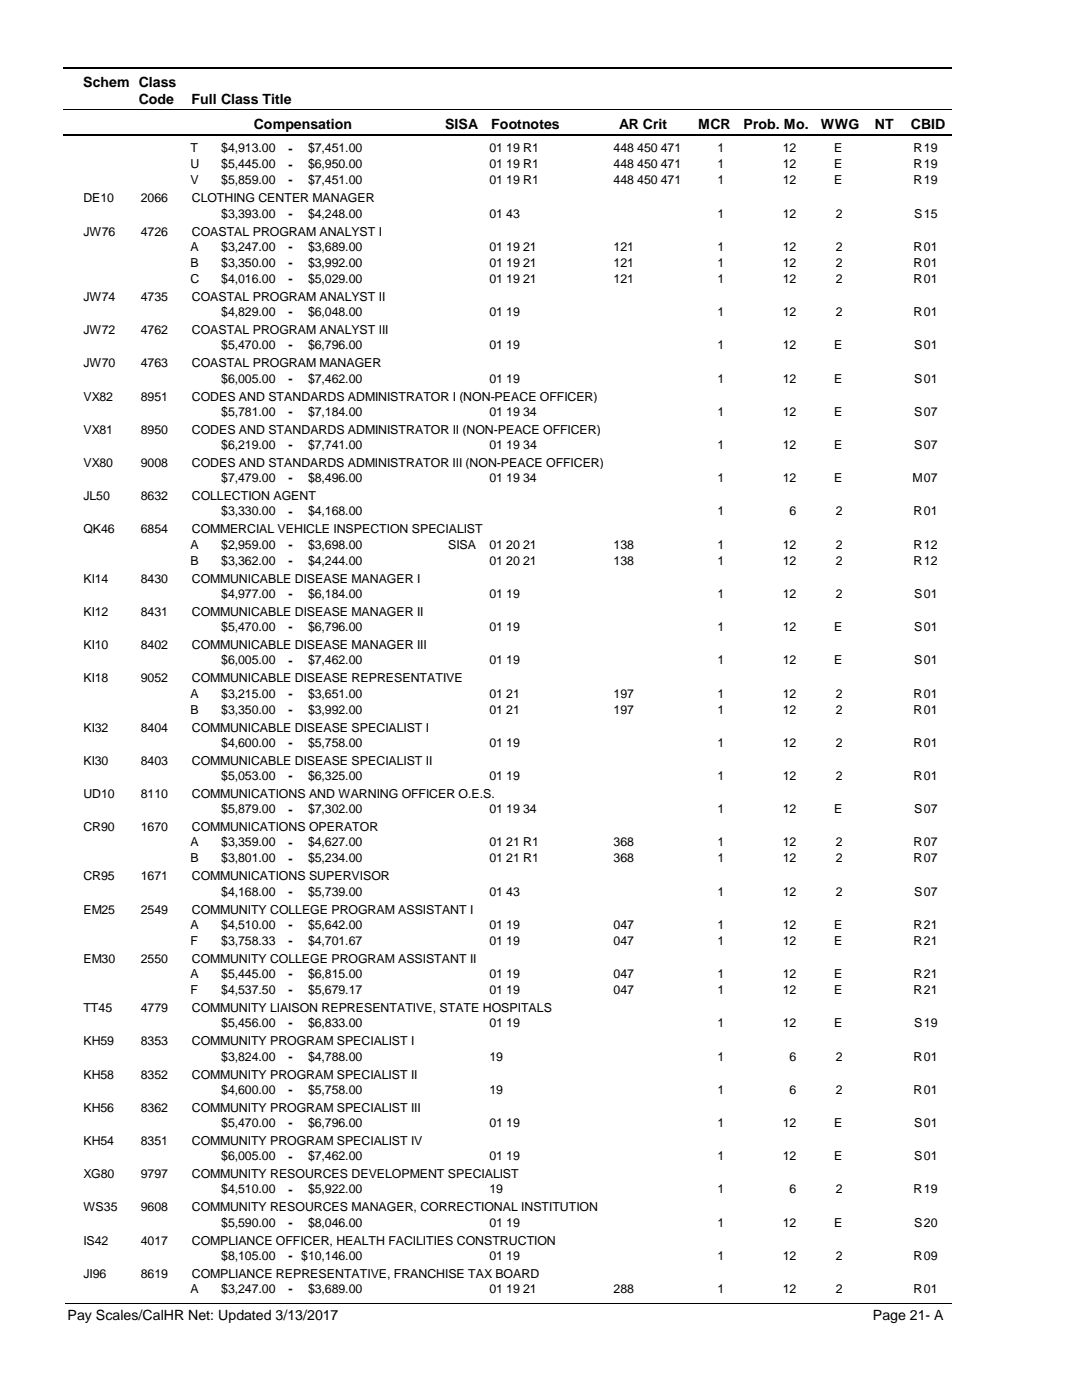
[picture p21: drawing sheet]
<svg xmlns="http://www.w3.org/2000/svg" width="216mm" height="279mm" viewBox="0 0 216 279" stroke-linecap="round" stroke-linejoin="round" font-family="sans-serif">
<defs><g id="words">
<g font-size="2.8">
<text x="16.6" y="17.3">Schem Class</text>
<text x="27.7" y="20.7">Code</text>
<text x="38.2" y="20.7">Full Class Title</text>
<text x="50.6" y="25.7">Compensation</text>
<text x="88.7" y="25.7">SISA</text>
<text x="98" y="25.7">Footnotes</text>
<text x="123.5" y="25.7">AR Crit</text>
<text x="139.2" y="25.7">MCR</text>
<text x="148.3" y="25.7">Prob. Mo.</text>
<text x="163.7" y="25.7">WWG</text>
<text x="174.5" y="25.7">NT</text>
<text x="181.6" y="25.7">CBID</text>
<text x="13.5" y="263.5">Pay Scales/CalHR Net: Updated 3/13/2017</text>
<text x="174.1" y="263.5">Page 21- A</text>
</g>
<g font-size="2.5">
<text x="38" y="30.4">T</text>
<text x="38" y="33.6">U</text>
<text x="44.1" y="30.4">$4,913.00</text>
<text x="44.1" y="33.6">$5,445.00</text>
<text x="57.5" y="30.5">-</text>
<text x="57.5" y="33.6">-</text>
<text x="61.4" y="30.4">$7,451.00</text>
<text x="61.4" y="33.6">$6,950.00</text>
<text x="97.6" y="30.4">01 19 R1</text>
<text x="97.6" y="33.6">01 19 R1</text>
<text x="122.4" y="30.4">448 450 471</text>
<text x="122.4" y="33.6">448 450 471</text>
<text x="143.1" y="30.4">1</text>
<text x="143.1" y="33.6">1</text>
<text x="156.1" y="30.4">12</text>
<text x="156.1" y="33.6">12</text>
<text x="166.3" y="30.4">E</text>
<text x="166.3" y="33.6">E</text>
<text x="182.2" y="30.4">R</text>
<text x="182.2" y="33.6">R</text>
<text x="184.2" y="30.4">19</text>
<text x="184.2" y="33.6">19</text>
<text x="16.6" y="40.4">DE10</text>
<text x="28.1" y="40.4">2066</text>
<text x="38" y="36.8">V</text>
<text x="38.2" y="40.4">CLOTHING CENTER MANAGER</text>
<text x="44.1" y="36.8">$5,859.00</text>
<text x="57.5" y="36.8">-</text>
<text x="61.4" y="36.8">$7,451.00</text>
<text x="97.6" y="36.8">01 19 R1</text>
<text x="122.4" y="36.8">448 450 471</text>
<text x="143.1" y="36.8">1</text>
<text x="156.1" y="36.8">12</text>
<text x="166.3" y="36.8">E</text>
<text x="182.2" y="36.8">R</text>
<text x="184.2" y="36.8">19</text>
<text x="16.6" y="47">JW76</text>
<text x="28.1" y="47">4726</text>
<text x="38.2" y="47">COASTAL PROGRAM ANALYST I</text>
<text x="44.1" y="43.4">$3,393.00</text>
<text x="57.5" y="43.5">-</text>
<text x="61.4" y="43.4">$4,248.00</text>
<text x="97.6" y="43.4">01 43</text>
<text x="143.1" y="43.4">1</text>
<text x="156.1" y="43.4">12</text>
<text x="166.6" y="43.4">2</text>
<text x="182.3" y="43.4">S</text>
<text x="184.2" y="43.4">15</text>
<text x="38" y="50.1">A</text>
<text x="38" y="53.3">B</text>
<text x="44.1" y="50.1">$3,247.00</text>
<text x="44.1" y="53.3">$3,350.00</text>
<text x="57.5" y="50.1">-</text>
<text x="57.5" y="53.3">-</text>
<text x="61.4" y="50.1">$3,689.00</text>
<text x="61.4" y="53.3">$3,992.00</text>
<text x="97.6" y="50.1">01 19 21</text>
<text x="97.6" y="53.3">01 19 21</text>
<text x="122.4" y="50.1">121</text>
<text x="122.4" y="53.3">121</text>
<text x="143.1" y="50.1">1</text>
<text x="143.1" y="53.3">1</text>
<text x="156.1" y="50.1">12</text>
<text x="156.1" y="53.3">12</text>
<text x="166.6" y="50.1">2</text>
<text x="166.6" y="53.3">2</text>
<text x="182.2" y="50.1">R</text>
<text x="182.2" y="53.3">R</text>
<text x="184.2" y="50.1">01</text>
<text x="184.2" y="53.3">01</text>
<text x="38" y="56.4">C</text>
<text x="44.1" y="56.4">$4,016.00</text>
<text x="57.5" y="56.5">-</text>
<text x="61.4" y="56.4">$5,029.00</text>
<text x="97.6" y="56.4">01 19 21</text>
<text x="122.4" y="56.4">121</text>
<text x="143.1" y="56.4">1</text>
<text x="156.1" y="56.4">12</text>
<text x="166.6" y="56.4">2</text>
<text x="182.2" y="56.4">R</text>
<text x="184.2" y="56.4">01</text>
<text x="16.6" y="60">JW74</text>
<text x="28.1" y="60">4735</text>
<text x="38.2" y="60">COASTAL PROGRAM ANALYST II</text>
<text x="44.1" y="63">$4,829.00</text>
<text x="57.5" y="63.1">-</text>
<text x="61.4" y="63">$6,048.00</text>
<text x="97.6" y="63">01 19</text>
<text x="143.1" y="63">1</text>
<text x="156.1" y="63">12</text>
<text x="166.6" y="63">2</text>
<text x="182.2" y="63">R</text>
<text x="184.2" y="63">01</text>
<text x="16.6" y="66.6">JW72</text>
<text x="28.1" y="66.6">4762</text>
<text x="38.2" y="66.6">COASTAL PROGRAM ANALYST III</text>
<text x="44.1" y="69.7">$5,470.00</text>
<text x="57.5" y="69.7">-</text>
<text x="61.4" y="69.7">$6,796.00</text>
<text x="97.6" y="69.7">01 19</text>
<text x="143.1" y="69.7">1</text>
<text x="156.1" y="69.7">12</text>
<text x="166.3" y="69.7">E</text>
<text x="182.3" y="69.7">S</text>
<text x="184.2" y="69.7">01</text>
<text x="16.6" y="73.3">JW70</text>
<text x="28.1" y="73.3">4763</text>
<text x="38.2" y="73.3">COASTAL PROGRAM MANAGER</text>
<text x="44.1" y="76.4">$6,005.00</text>
<text x="57.5" y="76.4">-</text>
<text x="61.4" y="76.4">$7,462.00</text>
<text x="97.6" y="76.4">01 19</text>
<text x="143.1" y="76.4">1</text>
<text x="156.1" y="76.4">12</text>
<text x="166.3" y="76.4">E</text>
<text x="182.3" y="76.4">S</text>
<text x="184.2" y="76.4">01</text>
<text x="16.6" y="79.9">VX82</text>
<text x="28.1" y="79.9">8951</text>
<text x="38.2" y="79.9">CODES AND STANDARDS ADMINISTRATOR I (NON-PEACE OFFICER)</text>
<text x="44.1" y="83">$5,781.00</text>
<text x="57.5" y="83">-</text>
<text x="61.4" y="83">$7,184.00</text>
<text x="97.6" y="83">01 19 34</text>
<text x="143.1" y="83">1</text>
<text x="156.1" y="83">12</text>
<text x="166.3" y="83">E</text>
<text x="182.3" y="83">S</text>
<text x="184.2" y="83">07</text>
<text x="16.6" y="86.5">VX81</text>
<text x="28.1" y="86.5">8950</text>
<text x="38.2" y="86.5">CODES AND STANDARDS ADMINISTRATOR II (NON-PEACE OFFICER)</text>
<text x="44.1" y="89.6">$6,219.00</text>
<text x="57.5" y="89.6">-</text>
<text x="61.4" y="89.6">$7,741.00</text>
<text x="97.6" y="89.6">01 19 34</text>
<text x="143.1" y="89.6">1</text>
<text x="156.1" y="89.6">12</text>
<text x="166.3" y="89.6">E</text>
<text x="182.3" y="89.6">S</text>
<text x="184.2" y="89.6">07</text>
<text x="16.6" y="93.2">VX80</text>
<text x="28.1" y="93.2">9008</text>
<text x="38.2" y="93.2">CODES AND STANDARDS ADMINISTRATOR III (NON-PEACE OFFICER)</text>
<text x="16.6" y="99.8">JL50</text>
<text x="28.1" y="99.8">8632</text>
<text x="38.2" y="99.8">COLLECTION AGENT</text>
<text x="44.1" y="96.3">$7,479.00</text>
<text x="57.5" y="96.3">-</text>
<text x="61.4" y="96.3">$8,496.00</text>
<text x="97.6" y="96.3">01 19 34</text>
<text x="143.1" y="96.3">1</text>
<text x="156.1" y="96.3">12</text>
<text x="166.3" y="96.3">E</text>
<text x="181.9" y="96.3">M</text>
<text x="184.2" y="96.3">07</text>
<text x="16.6" y="106.5">QK46</text>
<text x="28.1" y="106.5">6854</text>
<text x="38.2" y="106.5">COMMERCIAL VEHICLE INSPECTION SPECIALIST</text>
<text x="44.1" y="102.9">$3,330.00</text>
<text x="57.5" y="102.9">-</text>
<text x="61.4" y="102.9">$4,168.00</text>
<text x="143.1" y="102.9">1</text>
<text x="157.5" y="102.9">6</text>
<text x="166.6" y="102.9">2</text>
<text x="182.2" y="102.9">R</text>
<text x="184.2" y="102.9">01</text>
<text x="38" y="109.5">A</text>
<text x="38" y="112.7">B</text>
<text x="44.1" y="109.5">$2,959.00</text>
<text x="44.1" y="112.7">$3,362.00</text>
<text x="57.5" y="109.6">-</text>
<text x="57.5" y="112.7">-</text>
<text x="61.4" y="109.5">$3,698.00</text>
<text x="61.4" y="112.7">$4,244.00</text>
<text x="89.4" y="109.5">SISA</text>
<text x="97.6" y="109.5">01 20 21</text>
<text x="97.6" y="112.7">01 20 21</text>
<text x="122.4" y="109.5">138</text>
<text x="122.4" y="112.7">138</text>
<text x="143.1" y="109.5">1</text>
<text x="143.1" y="112.7">1</text>
<text x="156.1" y="109.5">12</text>
<text x="156.1" y="112.7">12</text>
<text x="166.6" y="109.5">2</text>
<text x="166.6" y="112.7">2</text>
<text x="182.2" y="109.5">R</text>
<text x="182.2" y="112.7">R</text>
<text x="184.2" y="109.5">12</text>
<text x="184.2" y="112.7">12</text>
<text x="16.6" y="116.3">KI14</text>
<text x="28.1" y="116.3">8430</text>
<text x="38.2" y="116.3">COMMUNICABLE DISEASE MANAGER I</text>
<text x="44.1" y="119.3">$4,977.00</text>
<text x="57.5" y="119.4">-</text>
<text x="61.4" y="119.3">$6,184.00</text>
<text x="97.6" y="119.3">01 19</text>
<text x="143.1" y="119.3">1</text>
<text x="156.1" y="119.3">12</text>
<text x="166.6" y="119.3">2</text>
<text x="182.3" y="119.3">S</text>
<text x="184.2" y="119.3">01</text>
<text x="16.6" y="122.9">KI12</text>
<text x="28.1" y="122.9">8431</text>
<text x="38.2" y="122.9">COMMUNICABLE DISEASE MANAGER II</text>
<text x="44.1" y="126">$5,470.00</text>
<text x="57.5" y="126">-</text>
<text x="61.4" y="126">$6,796.00</text>
<text x="97.6" y="126">01 19</text>
<text x="143.1" y="126">1</text>
<text x="156.1" y="126">12</text>
<text x="166.3" y="126">E</text>
<text x="182.3" y="126">S</text>
<text x="184.2" y="126">01</text>
<text x="16.6" y="129.5">KI10</text>
<text x="28.1" y="129.5">8402</text>
<text x="38.2" y="129.5">COMMUNICABLE DISEASE MANAGER III</text>
<text x="16.6" y="136.2">KI18</text>
<text x="28.1" y="136.2">9052</text>
<text x="38.2" y="136.2">COMMUNICABLE DISEASE REPRESENTATIVE</text>
<text x="44.1" y="132.6">$6,005.00</text>
<text x="57.5" y="132.6">-</text>
<text x="61.4" y="132.6">$7,462.00</text>
<text x="97.6" y="132.6">01 19</text>
<text x="143.1" y="132.6">1</text>
<text x="156.1" y="132.6">12</text>
<text x="166.3" y="132.6">E</text>
<text x="182.3" y="132.6">S</text>
<text x="184.2" y="132.6">01</text>
<text x="38" y="139.2">A</text>
<text x="38" y="142.4">B</text>
<text x="44.1" y="139.2">$3,215.00</text>
<text x="44.1" y="142.4">$3,350.00</text>
<text x="57.5" y="139.3">-</text>
<text x="57.5" y="142.5">-</text>
<text x="61.4" y="139.2">$3,651.00</text>
<text x="61.4" y="142.4">$3,992.00</text>
<text x="97.6" y="139.2">01 21</text>
<text x="97.6" y="142.4">01 21</text>
<text x="122.4" y="139.2">197</text>
<text x="122.4" y="142.4">197</text>
<text x="143.1" y="139.2">1</text>
<text x="143.1" y="142.4">1</text>
<text x="156.1" y="139.2">12</text>
<text x="156.1" y="142.4">12</text>
<text x="166.6" y="139.2">2</text>
<text x="166.6" y="142.4">2</text>
<text x="182.2" y="139.2">R</text>
<text x="182.2" y="142.4">R</text>
<text x="184.2" y="139.2">01</text>
<text x="184.2" y="142.4">01</text>
<text x="16.6" y="146">KI32</text>
<text x="28.1" y="146">8404</text>
<text x="38.2" y="146">COMMUNICABLE DISEASE SPECIALIST I</text>
<text x="44.1" y="149">$4,600.00</text>
<text x="57.5" y="149.1">-</text>
<text x="61.4" y="149">$5,758.00</text>
<text x="97.6" y="149">01 19</text>
<text x="143.1" y="149">1</text>
<text x="156.1" y="149">12</text>
<text x="166.6" y="149">2</text>
<text x="182.2" y="149">R</text>
<text x="184.2" y="149">01</text>
<text x="16.6" y="152.6">KI30</text>
<text x="28.1" y="152.6">8403</text>
<text x="38.2" y="152.6">COMMUNICABLE DISEASE SPECIALIST II</text>
<text x="44.1" y="155.7">$5,053.00</text>
<text x="57.5" y="155.7">-</text>
<text x="61.4" y="155.7">$6,325.00</text>
<text x="97.6" y="155.7">01 19</text>
<text x="143.1" y="155.7">1</text>
<text x="156.1" y="155.7">12</text>
<text x="166.6" y="155.7">2</text>
<text x="182.2" y="155.7">R</text>
<text x="184.2" y="155.7">01</text>
<text x="16.6" y="159.3">UD10</text>
<text x="28.1" y="159.3">8110</text>
<text x="38.2" y="159.3">COMMUNICATIONS AND WARNING OFFICER O.E.S.</text>
<text x="16.6" y="165.9">CR90</text>
<text x="28.1" y="165.9">1670</text>
<text x="38.2" y="165.9">COMMUNICATIONS OPERATOR</text>
<text x="44.1" y="162.3">$5,879.00</text>
<text x="57.5" y="162.4">-</text>
<text x="61.4" y="162.3">$7,302.00</text>
<text x="97.6" y="162.3">01 19 34</text>
<text x="143.1" y="162.3">1</text>
<text x="156.1" y="162.3">12</text>
<text x="166.3" y="162.3">E</text>
<text x="182.3" y="162.3">S</text>
<text x="184.2" y="162.3">07</text>
<text x="38" y="168.9">A</text>
<text x="38" y="172.1">B</text>
<text x="44.1" y="168.9">$3,359.00</text>
<text x="44.1" y="172.1">$3,801.00</text>
<text x="57.5" y="169">-</text>
<text x="57.5" y="172.2">-</text>
<text x="61.4" y="168.9">$4,627.00</text>
<text x="61.4" y="172.1">$5,234.00</text>
<text x="97.6" y="168.9">01 21 R1</text>
<text x="97.6" y="172.1">01 21 R1</text>
<text x="122.4" y="168.9">368</text>
<text x="122.4" y="172.1">368</text>
<text x="143.1" y="168.9">1</text>
<text x="143.1" y="172.1">1</text>
<text x="156.1" y="168.9">12</text>
<text x="156.1" y="172.1">12</text>
<text x="166.6" y="168.9">2</text>
<text x="166.6" y="172.1">2</text>
<text x="182.2" y="168.9">R</text>
<text x="182.2" y="172.1">R</text>
<text x="184.2" y="168.9">07</text>
<text x="184.2" y="172.1">07</text>
<text x="16.6" y="175.7">CR95</text>
<text x="28.1" y="175.7">1671</text>
<text x="38.2" y="175.7">COMMUNICATIONS SUPERVISOR</text>
<text x="44.1" y="178.8">$4,168.00</text>
<text x="57.5" y="178.8">-</text>
<text x="61.4" y="178.8">$5,739.00</text>
<text x="97.6" y="178.8">01 43</text>
<text x="143.1" y="178.8">1</text>
<text x="156.1" y="178.8">12</text>
<text x="166.6" y="178.8">2</text>
<text x="182.3" y="178.8">S</text>
<text x="184.2" y="178.8">07</text>
<text x="16.6" y="182.4">EM25</text>
<text x="28.1" y="182.4">2549</text>
<text x="38" y="185.4">A</text>
<text x="38.2" y="182.4">COMMUNITY COLLEGE PROGRAM ASSISTANT I</text>
<text x="44.1" y="185.4">$4,510.00</text>
<text x="57.5" y="185.5">-</text>
<text x="61.4" y="185.4">$5,642.00</text>
<text x="97.6" y="185.4">01 19</text>
<text x="122.4" y="185.4">047</text>
<text x="143.1" y="185.4">1</text>
<text x="156.1" y="185.4">12</text>
<text x="166.3" y="185.4">E</text>
<text x="182.2" y="185.4">R</text>
<text x="184.2" y="185.4">21</text>
<text x="38" y="188.6">F</text>
<text x="44.1" y="188.6">$3,758.33</text>
<text x="57.5" y="188.6">-</text>
<text x="61.4" y="188.6">$4,701.67</text>
<text x="97.6" y="188.6">01 19</text>
<text x="122.4" y="188.6">047</text>
<text x="143.1" y="188.6">1</text>
<text x="156.1" y="188.6">12</text>
<text x="166.3" y="188.6">E</text>
<text x="182.2" y="188.6">R</text>
<text x="184.2" y="188.6">21</text>
<text x="16.6" y="192.2">EM30</text>
<text x="28.1" y="192.2">2550</text>
<text x="38" y="195.2">A</text>
<text x="38.2" y="192.2">COMMUNITY COLLEGE PROGRAM ASSISTANT II</text>
<text x="44.1" y="195.2">$5,445.00</text>
<text x="57.5" y="195.2">-</text>
<text x="61.4" y="195.2">$6,815.00</text>
<text x="97.6" y="195.2">01 19</text>
<text x="122.4" y="195.2">047</text>
<text x="143.1" y="195.2">1</text>
<text x="156.1" y="195.2">12</text>
<text x="166.3" y="195.2">E</text>
<text x="182.2" y="195.2">R</text>
<text x="184.2" y="195.2">21</text>
<text x="16.6" y="202">TT45</text>
<text x="28.1" y="202">4779</text>
<text x="38" y="198.4">F</text>
<text x="38.2" y="202">COMMUNITY LIAISON REPRESENTATIVE, STATE HOSPITALS</text>
<text x="44.1" y="198.4">$4,537.50</text>
<text x="57.5" y="198.4">-</text>
<text x="61.4" y="198.4">$5,679.17</text>
<text x="97.6" y="198.4">01 19</text>
<text x="122.4" y="198.4">047</text>
<text x="143.1" y="198.4">1</text>
<text x="156.1" y="198.4">12</text>
<text x="166.3" y="198.4">E</text>
<text x="182.2" y="198.4">R</text>
<text x="184.2" y="198.4">21</text>
<text x="16.6" y="208.6">KH59</text>
<text x="28.1" y="208.6">8353</text>
<text x="38.2" y="208.6">COMMUNITY PROGRAM SPECIALIST I</text>
<text x="44.1" y="205">$5,456.00</text>
<text x="57.5" y="205.1">-</text>
<text x="61.4" y="205">$6,833.00</text>
<text x="97.6" y="205">01 19</text>
<text x="143.1" y="205">1</text>
<text x="156.1" y="205">12</text>
<text x="166.3" y="205">E</text>
<text x="182.3" y="205">S</text>
<text x="184.2" y="205">19</text>
<text x="16.6" y="215.3">KH58</text>
<text x="28.1" y="215.3">8352</text>
<text x="38.2" y="215.3">COMMUNITY PROGRAM SPECIALIST II</text>
<text x="44.1" y="211.7">$3,824.00</text>
<text x="57.5" y="211.7">-</text>
<text x="61.4" y="211.7">$4,788.00</text>
<text x="97.6" y="211.7">19</text>
<text x="143.1" y="211.7">1</text>
<text x="157.5" y="211.7">6</text>
<text x="166.6" y="211.7">2</text>
<text x="182.2" y="211.7">R</text>
<text x="184.2" y="211.7">01</text>
<text x="16.6" y="221.9">KH56</text>
<text x="28.1" y="221.9">8362</text>
<text x="38.2" y="221.9">COMMUNITY PROGRAM SPECIALIST III</text>
<text x="44.1" y="218.3">$4,600.00</text>
<text x="57.5" y="218.3">-</text>
<text x="61.4" y="218.3">$5,758.00</text>
<text x="97.6" y="218.3">19</text>
<text x="143.1" y="218.3">1</text>
<text x="157.5" y="218.3">6</text>
<text x="166.6" y="218.3">2</text>
<text x="182.2" y="218.3">R</text>
<text x="184.2" y="218.3">01</text>
<text x="44.1" y="224.9">$5,470.00</text>
<text x="57.5" y="225">-</text>
<text x="61.4" y="224.9">$6,796.00</text>
<text x="97.6" y="224.9">01 19</text>
<text x="143.1" y="224.9">1</text>
<text x="156.1" y="224.9">12</text>
<text x="166.3" y="224.9">E</text>
<text x="182.3" y="224.9">S</text>
<text x="184.2" y="224.9">01</text>
<text x="16.6" y="228.5">KH54</text>
<text x="28.1" y="228.5">8351</text>
<text x="38.2" y="228.5">COMMUNITY PROGRAM SPECIALIST IV</text>
<text x="44.1" y="231.6">$6,005.00</text>
<text x="57.5" y="231.6">-</text>
<text x="61.4" y="231.6">$7,462.00</text>
<text x="97.6" y="231.6">01 19</text>
<text x="143.1" y="231.6">1</text>
<text x="156.1" y="231.6">12</text>
<text x="166.3" y="231.6">E</text>
<text x="182.3" y="231.6">S</text>
<text x="184.2" y="231.6">01</text>
<text x="16.6" y="235.2">XG80</text>
<text x="28.1" y="235.2">9797</text>
<text x="38.2" y="235.2">COMMUNITY RESOURCES DEVELOPMENT SPECIALIST</text>
<text x="44.1" y="238.2">$4,510.00</text>
<text x="57.5" y="238.2">-</text>
<text x="61.4" y="238.2">$5,922.00</text>
<text x="97.6" y="238.2">19</text>
<text x="143.1" y="238.2">1</text>
<text x="157.5" y="238.2">6</text>
<text x="166.6" y="238.2">2</text>
<text x="182.2" y="238.2">R</text>
<text x="184.2" y="238.2">19</text>
<text x="16.6" y="241.8">WS35</text>
<text x="28.1" y="241.8">9608</text>
<text x="38.2" y="241.8">COMMUNITY RESOURCES MANAGER, CORRECTIONAL INSTITUTION</text>
<text x="44.1" y="244.8">$5,590.00</text>
<text x="57.5" y="244.9">-</text>
<text x="61.4" y="244.8">$8,046.00</text>
<text x="97.6" y="244.8">01 19</text>
<text x="143.1" y="244.8">1</text>
<text x="156.1" y="244.8">12</text>
<text x="166.3" y="244.8">E</text>
<text x="182.3" y="244.8">S</text>
<text x="184.2" y="244.8">20</text>
<text x="16.6" y="248.4">IS42</text>
<text x="28.1" y="248.4">4017</text>
<text x="38.2" y="248.4">COMPLIANCE OFFICER, HEALTH FACILITIES CONSTRUCTION</text>
<text x="44.1" y="251.5">$8,105.00</text>
<text x="57.5" y="251.5">-</text>
<text x="60.1" y="251.5">$10,146.00</text>
<text x="97.6" y="251.5">01 19</text>
<text x="143.1" y="251.5">1</text>
<text x="156.1" y="251.5">12</text>
<text x="166.6" y="251.5">2</text>
<text x="182.2" y="251.5">R</text>
<text x="184.2" y="251.5">09</text>
<text x="16.6" y="255.1">JI96</text>
<text x="28.1" y="255.1">8619</text>
<text x="38.2" y="255.1">COMPLIANCE REPRESENTATIVE, FRANCHISE TAX BOARD</text>
<text x="38" y="258.1">A</text>
<text x="44.1" y="258.1">$3,247.00</text>
<text x="57.5" y="258.1">-</text>
<text x="61.4" y="258.1">$3,689.00</text>
<text x="97.6" y="258.1">01 19 21</text>
<text x="122.4" y="258.1">288</text>
<text x="143.1" y="258.1">1</text>
<text x="156.1" y="258.1">12</text>
<text x="166.6" y="258.1">2</text>
<text x="182.2" y="258.1">R</text>
<text x="184.2" y="258.1">01</text>
</g>
</g></defs>
<path d="M12.7 13.5h177.1" fill="none" stroke="#000" stroke-width=".36"/>
<path d="M12.7 21.9h177.1" fill="none" stroke="#000" stroke-width=".2"/>
<path d="M12.7 27h177.1" fill="none" stroke="#000" stroke-width=".35"/>
<g fill="#fff">
<path d="M40.4 27.8h16.2v3h-16.2z" fill-rule="evenodd"/>
<path d="M183.9 27.8h4.1v3h-4.1z" fill-rule="evenodd"/>
<path d="M40.4 31h16.2v3h-16.2z" fill-rule="evenodd"/>
<path d="M183.9 31h4.1v3h-4.1z" fill-rule="evenodd"/>
<path d="M40.4 34.2h16.2v3h-16.2z" fill-rule="evenodd"/>
<path d="M183.9 34.2h4.1v3h-4.1z" fill-rule="evenodd"/>
<path d="M40.4 40.8h16.2v3h-16.2z" fill-rule="evenodd"/>
<path d="M183.9 40.8h4.1v3h-4.1z" fill-rule="evenodd"/>
<path d="M40.4 47.5h16.2v3h-16.2z" fill-rule="evenodd"/>
<path d="M183.9 47.5h4.1v3h-4.1z" fill-rule="evenodd"/>
<path d="M40.4 50.6h16.2v3h-16.2z" fill-rule="evenodd"/>
<path d="M183.9 50.6h4.1v3h-4.1z" fill-rule="evenodd"/>
<path d="M40.4 53.8h16.2v3h-16.2z" fill-rule="evenodd"/>
<path d="M183.9 53.8h4.1v3h-4.1z" fill-rule="evenodd"/>
<path d="M40.4 60.4h16.2v3h-16.2z" fill-rule="evenodd"/>
<path d="M183.9 60.4h4.1v3h-4.1z" fill-rule="evenodd"/>
<path d="M40.4 67.1h16.2v3h-16.2z" fill-rule="evenodd"/>
<path d="M183.9 67.1h4.1v3h-4.1z" fill-rule="evenodd"/>
<path d="M40.4 73.7h16.2v3h-16.2z" fill-rule="evenodd"/>
<path d="M183.9 73.7h4.1v3h-4.1z" fill-rule="evenodd"/>
<path d="M40.4 80.3h16.2v3h-16.2z" fill-rule="evenodd"/>
<path d="M183.9 80.3h4.1v3h-4.1z" fill-rule="evenodd"/>
<path d="M40.4 87h16.2v3h-16.2z" fill-rule="evenodd"/>
<path d="M183.9 87h4.1v3h-4.1z" fill-rule="evenodd"/>
<path d="M40.4 93.6h16.2v3h-16.2z" fill-rule="evenodd"/>
<path d="M183.9 93.6h4.1v3h-4.1z" fill-rule="evenodd"/>
<path d="M40.4 100.3h16.2v2.9h-16.2z" fill-rule="evenodd"/>
<path d="M183.9 100.3h4.1v2.9h-4.1z" fill-rule="evenodd"/>
<path d="M40.4 106.9h16.2v3h-16.2z" fill-rule="evenodd"/>
<path d="M183.9 106.9h4.1v3h-4.1z" fill-rule="evenodd"/>
<path d="M40.4 110.1h16.2v3h-16.2z" fill-rule="evenodd"/>
<path d="M183.9 110.1h4.1v3h-4.1z" fill-rule="evenodd"/>
<path d="M40.4 116.7h16.2v3h-16.2z" fill-rule="evenodd"/>
<path d="M183.9 116.7h4.1v3h-4.1z" fill-rule="evenodd"/>
<path d="M40.4 123.3h16.2v3h-16.2z" fill-rule="evenodd"/>
<path d="M183.9 123.3h4.1v3h-4.1z" fill-rule="evenodd"/>
<path d="M40.4 130h16.2v3h-16.2z" fill-rule="evenodd"/>
<path d="M183.9 130h4.1v3h-4.1z" fill-rule="evenodd"/>
<path d="M40.4 136.6h16.2v3h-16.2z" fill-rule="evenodd"/>
<path d="M183.9 136.6h4.1v3h-4.1z" fill-rule="evenodd"/>
<path d="M40.4 139.8h16.2v3h-16.2z" fill-rule="evenodd"/>
<path d="M183.9 139.8h4.1v3h-4.1z" fill-rule="evenodd"/>
<path d="M40.4 146.4h16.2v3h-16.2z" fill-rule="evenodd"/>
<path d="M183.9 146.4h4.1v3h-4.1z" fill-rule="evenodd"/>
<path d="M40.4 153.1h16.2v3h-16.2z" fill-rule="evenodd"/>
<path d="M183.9 153.1h4.1v3h-4.1z" fill-rule="evenodd"/>
<path d="M40.4 159.7h16.2v3h-16.2z" fill-rule="evenodd"/>
<path d="M183.9 159.7h4.1v3h-4.1z" fill-rule="evenodd"/>
<path d="M40.4 166.3h16.2v3h-16.2z" fill-rule="evenodd"/>
<path d="M183.9 166.3h4.1v3h-4.1z" fill-rule="evenodd"/>
<path d="M40.4 169.5h16.2v3h-16.2z" fill-rule="evenodd"/>
<path d="M183.9 169.5h4.1v3h-4.1z" fill-rule="evenodd"/>
<path d="M40.4 176.2h16.2v2.9h-16.2z" fill-rule="evenodd"/>
<path d="M183.9 176.2h4.1v2.9h-4.1z" fill-rule="evenodd"/>
<path d="M40.4 182.8h16.2v3h-16.2z" fill-rule="evenodd"/>
<path d="M183.9 182.8h4.1v3h-4.1z" fill-rule="evenodd"/>
<path d="M40.4 186h16.2v3h-16.2z" fill-rule="evenodd"/>
<path d="M183.9 186h4.1v3h-4.1z" fill-rule="evenodd"/>
<path d="M40.4 192.6h16.2v3h-16.2z" fill-rule="evenodd"/>
<path d="M183.9 192.6h4.1v3h-4.1z" fill-rule="evenodd"/>
<path d="M40.4 195.8h16.2v3h-16.2z" fill-rule="evenodd"/>
<path d="M183.9 195.8h4.1v3h-4.1z" fill-rule="evenodd"/>
<path d="M40.4 202.4h16.2v3h-16.2z" fill-rule="evenodd"/>
<path d="M183.9 202.4h4.1v3h-4.1z" fill-rule="evenodd"/>
<path d="M40.4 209.1h16.2v3h-16.2z" fill-rule="evenodd"/>
<path d="M183.9 209.1h4.1v3h-4.1z" fill-rule="evenodd"/>
<path d="M40.4 215.7h16.2v3h-16.2z" fill-rule="evenodd"/>
<path d="M183.9 215.7h4.1v3h-4.1z" fill-rule="evenodd"/>
<path d="M40.4 222.3h16.2v3h-16.2z" fill-rule="evenodd"/>
<path d="M183.9 222.3h4.1v3h-4.1z" fill-rule="evenodd"/>
<path d="M40.4 229h16.2v3h-16.2z" fill-rule="evenodd"/>
<path d="M183.9 229h4.1v3h-4.1z" fill-rule="evenodd"/>
<path d="M40.4 235.6h16.2v3h-16.2z" fill-rule="evenodd"/>
<path d="M183.9 235.6h4.1v3h-4.1z" fill-rule="evenodd"/>
<path d="M40.4 242.2h16.2v3h-16.2z" fill-rule="evenodd"/>
<path d="M183.9 242.2h4.1v3h-4.1z" fill-rule="evenodd"/>
<path d="M40.4 248.9h16.2v3h-16.2z" fill-rule="evenodd"/>
<path d="M183.9 248.9h4.1v3h-4.1z" fill-rule="evenodd"/>
<path d="M40.4 255.5h16.2v3h-16.2z" fill-rule="evenodd"/>
<path d="M183.9 255.5h4.1v3h-4.1z" fill-rule="evenodd"/>
</g>
<path d="M13.1 260.1h176.7" fill="none" stroke="#000" stroke-width=".2"/>
<use href="#words"/>
</svg>
